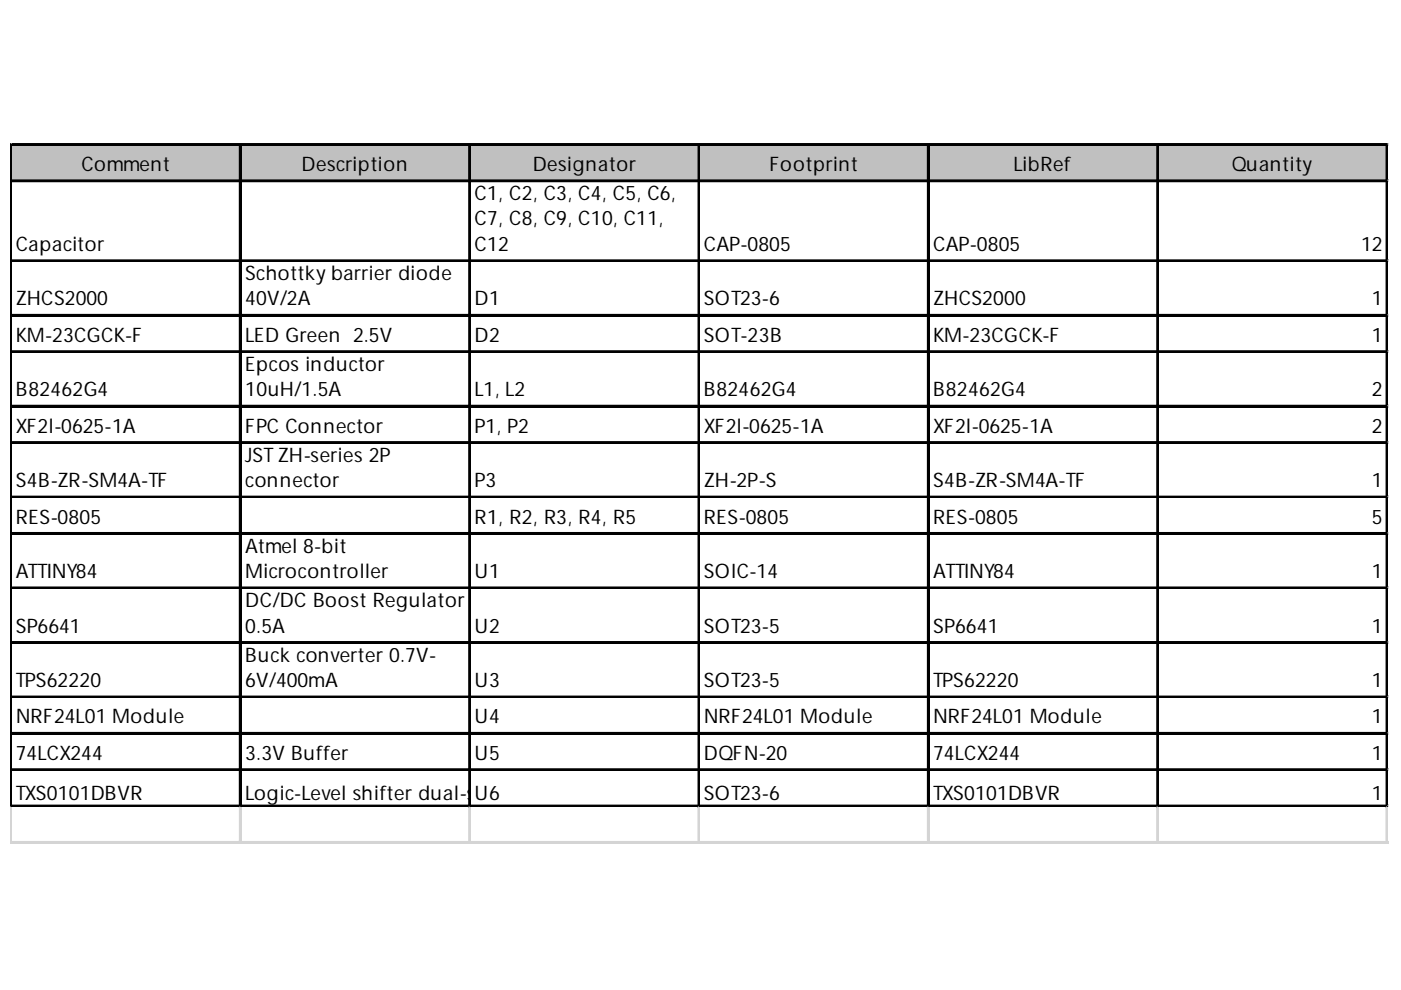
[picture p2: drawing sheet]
<svg xmlns="http://www.w3.org/2000/svg" width="297mm" height="210mm" viewBox="0 0 297 210" stroke-linecap="round" stroke-linejoin="round" font-family="sans-serif">
<defs><g id="words">
<g font-size="4.2">
<text x="17.3" y="36.2">Comment</text>
<text x="63.9" y="36.2">Description</text>
<text x="113" y="36.2">Designator</text>
<text x="163.1" y="36.2">Footprint</text>
<text x="214.8" y="36.2">LibRef</text>
<text x="261.2" y="36.2">Quantity</text>
<text x="100.6" y="42.4">C1, C2, C3, C4, C5, C6,</text>
<text x="100.6" y="47.8">C7, C8, C9, C10, C11,</text>
<text x="3.4" y="53.2">Capacitor</text>
<text x="100.6" y="53.2">C12</text>
<text x="149.2" y="53.2">CAP-0805</text>
<text x="197.9" y="53.2">CAP-0805</text>
<text x="288.6" y="53.2">12</text>
<text x="52" y="59.4">Schottkybarrier diode</text>
<text x="3.4" y="64.8">ZHCS2000</text>
<text x="52" y="64.8">40V/2A</text>
<text x="100.6" y="64.8">D1</text>
<text x="149.2" y="64.8">SOT23-6</text>
<text x="197.9" y="64.8">ZHCS2000</text>
<text x="290.9" y="64.8">1</text>
<text x="3.4" y="72.5">KM-23CGCK-F</text>
<text x="52" y="72.5">LED Green 2.5V</text>
<text x="100.6" y="72.5">D2</text>
<text x="149.2" y="72.5">SOT-23B</text>
<text x="197.9" y="72.5">KM-23CGCK-F</text>
<text x="290.9" y="72.5">1</text>
<text x="52" y="78.6">Epcos inductor</text>
<text x="3.4" y="84">B82462G4</text>
<text x="52" y="84">10uH/1.5A</text>
<text x="100.6" y="84">L1, L2</text>
<text x="149.2" y="84">B82462G4</text>
<text x="197.9" y="84">B82462G4</text>
<text x="290.9" y="84">2</text>
<text x="3.4" y="91.7">XF2l-0625-1A</text>
<text x="52" y="91.7">FPC Connector</text>
<text x="100.6" y="91.7">P1, P2</text>
<text x="149.2" y="91.7">XF2l-0625-1A</text>
<text x="197.9" y="91.7">XF2l-0625-1A</text>
<text x="290.9" y="91.7">2</text>
<text x="52" y="97.9">JSTZH-series2P</text>
<text x="3.4" y="103.3">S4B-ZR-SM4A-TF</text>
<text x="52" y="103.3">connector</text>
<text x="100.6" y="103.3">P3</text>
<text x="149.2" y="103.3">ZH-2P-S</text>
<text x="197.9" y="103.3">S4B-ZR-SM4A-TF</text>
<text x="290.9" y="103.3">1</text>
<text x="3.4" y="111">RES-0805</text>
<text x="100.6" y="111">R1, R2, R3, R4, R5</text>
<text x="149.2" y="111">RES-0805</text>
<text x="197.9" y="111">RES-0805</text>
<text x="290.9" y="111">5</text>
<text x="52" y="117.2">Atmel 8-bit</text>
<text x="3.4" y="122.6">ATTINY84</text>
<text x="52" y="122.6">Microcontroller</text>
<text x="100.6" y="122.6">U1</text>
<text x="149.2" y="122.6">SOIC-14</text>
<text x="197.9" y="122.6">ATTINY84</text>
<text x="290.9" y="122.6">1</text>
<text x="52" y="128.7">DC/DC Boost Regulator</text>
<text x="3.4" y="134.1">SP6641</text>
<text x="52" y="134.1">0.5A</text>
<text x="100.6" y="134.1">U2</text>
<text x="149.2" y="134.1">SOT23-5</text>
<text x="197.9" y="134.1">SP6641</text>
<text x="290.9" y="134.1">1</text>
<text x="52" y="140.3">Buck converter 0.7V-</text>
<text x="3.4" y="145.7">TPS62220</text>
<text x="52" y="145.7">6V/400mA</text>
<text x="100.6" y="145.7">U3</text>
<text x="149.2" y="145.7">SOT23-5</text>
<text x="197.9" y="145.7">TPS62220</text>
<text x="290.9" y="145.7">1</text>
<text x="3.4" y="153.4">NRF24L01 Module</text>
<text x="100.6" y="153.4">U4</text>
<text x="149.2" y="153.4">NRF24L01 Module</text>
<text x="197.9" y="153.4">NRF24L01 Module</text>
<text x="290.9" y="153.4">1</text>
<text x="3.4" y="161.1">74LCX244</text>
<text x="52" y="161.1">3.3V Buffer</text>
<text x="100.6" y="161.1">U5</text>
<text x="149.2" y="161.1">DQFN-20</text>
<text x="197.9" y="161.1">74LCX244</text>
<text x="290.9" y="161.1">1</text>
<text x="3.4" y="169.6">TXS0101DBVR</text>
<text x="52" y="169.6">Logic-Level shifter dual-sUpply</text>
<text x="100.9" y="169.6">u6</text>
<text x="149.2" y="169.6">SOT23-6</text>
<text x="197.9" y="169.6">TXS0101DBVR</text>
<text x="290.9" y="169.6">1</text>
</g>
</g></defs>
<path d="M2.5 30.9h291.8v7.7h-291.8z" fill="#c0c0c0"/>
<g fill="none" stroke="#000" stroke-width=".39">
<path d="M2.2 30.5v140.7M2.4 30.5v140.7M2.6 30.5h291.7M2.6 30.7h291.7M2.6 38.2h291.7M2.6 38.4h291.7M50.8 30.9v140.3M51 30.9v140.3M99.5 30.9v140.3M99.6 30.9v140.3M148.1 30.9v140.3M148.3 30.9v140.3"/>
<path d="M196.7 30.9v140.3M196.9 30.9v140.3M245.3 30.9v140.3M245.5 30.9v140.3M294 30.9v140.3M294.2 30.9v140.3M2.6 55.2h291.7M2.6 55.4h291.7M2.6 66.7h291.7M2.6 66.9h291.7M2.6 74.4h291.7M2.6 74.6h291.7"/>
<path d="M2.6 86h291.7M2.6 86.2h291.7M2.6 93.7h291.7M2.6 93.9h291.7M2.6 105.3h291.7M2.6 105.5h291.7M2.6 113h291.7M2.6 113.2h291.7M2.6 124.5h291.7M2.6 124.7h291.7M2.6 136.1h291.7M2.6 136.3h291.7"/>
<path d="M2.6 147.7h291.7M2.6 147.9h291.7M2.6 155.4h291.7M2.6 155.6h291.7M2.6 163.1h291.7M2.6 163.3h291.7M2.6 170.8h291.7M2.6 171h291.7"/>
</g>
<g fill="none" stroke="#d4d4d4" stroke-width=".39">
<path d="M294.3 30.5h.1M2.2 171.2v7.7M2.4 171.2v7.7M50.8 171.2v7.7M51 171.2v7.7M99.5 171.2v7.7M99.6 171.2v7.7M148.1 171.2v7.7M148.3 171.2v7.7M196.7 171.2v7.7M196.9 171.2v7.7M245.3 171.2v7.7"/>
<path d="M245.5 171.2v7.7M294 171.2v7.7M294.2 171.2v7.7"/>
</g>
<path d="M294.3 30.5l.1 .4z" fill="#d4d4d4"/>
<path d="M294.3 38.2h.1" fill="none" stroke="#d4d4d4" stroke-width=".39"/>
<path d="M294.3 38.2l.1 .4z" fill="#d4d4d4"/>
<path d="M294.3 55.2h.1" fill="none" stroke="#d4d4d4" stroke-width=".39"/>
<path d="M294.3 55.2l.1 .4z" fill="#d4d4d4"/>
<path d="M294.3 66.7h.1" fill="none" stroke="#d4d4d4" stroke-width=".39"/>
<path d="M294.3 66.7l.1 .4z" fill="#d4d4d4"/>
<path d="M294.3 74.4h.1" fill="none" stroke="#d4d4d4" stroke-width=".39"/>
<path d="M294.3 74.4l.1 .4z" fill="#d4d4d4"/>
<path d="M294.3 86h.1" fill="none" stroke="#d4d4d4" stroke-width=".39"/>
<path d="M294.3 86l.1 .4z" fill="#d4d4d4"/>
<path d="M294.3 93.7h.1" fill="none" stroke="#d4d4d4" stroke-width=".39"/>
<path d="M294.3 93.7l.1 .4z" fill="#d4d4d4"/>
<path d="M294.3 105.3h.1" fill="none" stroke="#d4d4d4" stroke-width=".39"/>
<path d="M294.3 105.3l.1 .4z" fill="#d4d4d4"/>
<path d="M294.3 113h.1" fill="none" stroke="#d4d4d4" stroke-width=".39"/>
<path d="M294.3 113l.1 .4z" fill="#d4d4d4"/>
<path d="M294.3 124.5h.1" fill="none" stroke="#d4d4d4" stroke-width=".39"/>
<path d="M294.3 124.5l.1 .4z" fill="#d4d4d4"/>
<path d="M294.3 136.1h.1" fill="none" stroke="#d4d4d4" stroke-width=".39"/>
<path d="M294.3 136.1l.1 .4z" fill="#d4d4d4"/>
<path d="M294.3 147.7h.1" fill="none" stroke="#d4d4d4" stroke-width=".39"/>
<path d="M294.3 147.7l.1 .4z" fill="#d4d4d4"/>
<path d="M294.3 155.4h.1" fill="none" stroke="#d4d4d4" stroke-width=".39"/>
<path d="M294.3 155.4l.1 .4z" fill="#d4d4d4"/>
<path d="M294.3 163.1h.1" fill="none" stroke="#d4d4d4" stroke-width=".39"/>
<path d="M294.3 163.1l.1 .4z" fill="#d4d4d4"/>
<path d="M294.3 170.8h.1" fill="none" stroke="#d4d4d4" stroke-width=".39"/>
<path d="M294.3 170.8l.1 .4z" fill="#d4d4d4"/>
<path d="M2.2 178.5h292.2M2.2 178.7h292.2" fill="none" stroke="#d4d4d4" stroke-width=".39"/>
<use href="#words"/>
</svg>
